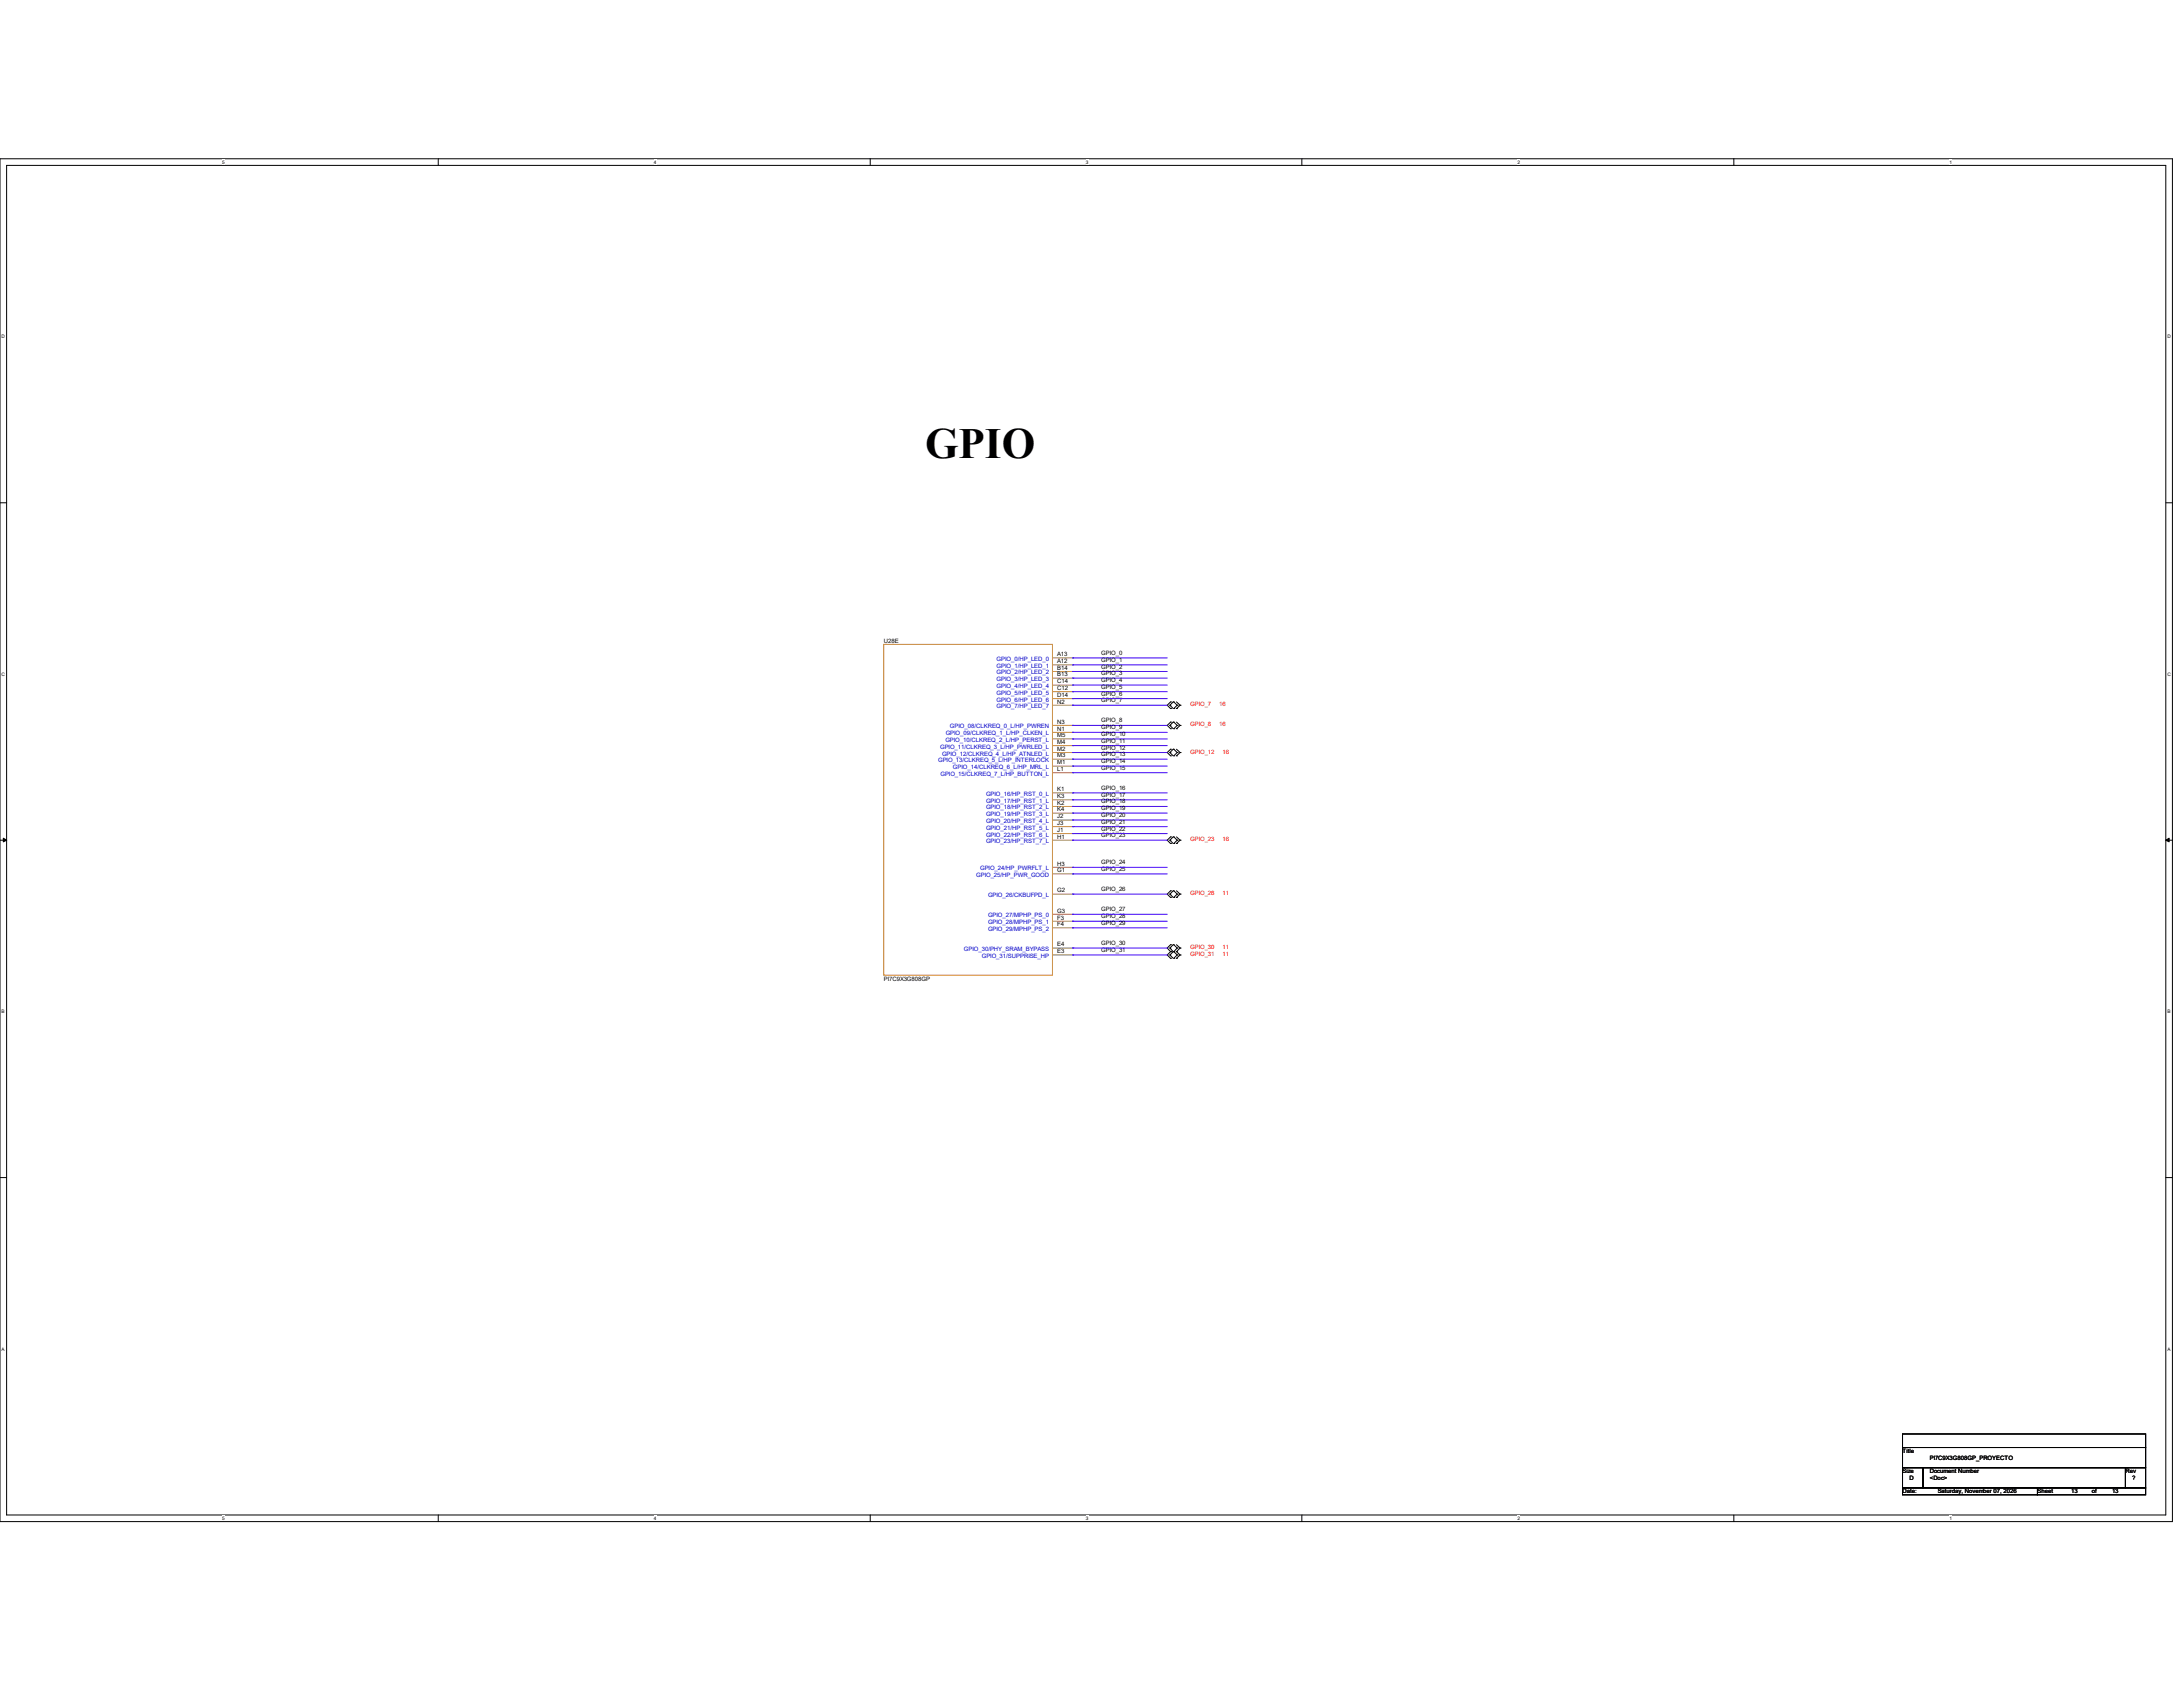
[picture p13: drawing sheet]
<svg xmlns="http://www.w3.org/2000/svg" width="279mm" height="216mm" viewBox="0 0 279 216" stroke-linecap="round" stroke-linejoin="round" font-family="sans-serif">
<defs><g id="words">
<text font-size="5.5" x="118.4" y="58.7">GPIO</text>
<g font-size=".8">
<text x="113.1" y="82.3">U28E</text>
<text x="135.3" y="84">A13</text>
<text x="140.9" y="83.8">GPIO_0</text>
<text x="135.3" y="84.9">A12</text>
<text x="135.3" y="85.7">B14</text>
<text x="135.3" y="86.6">B13</text>
<text x="135.3" y="87.5">C14</text>
<text x="135.3" y="88.3">C12</text>
<text x="135.3" y="89.2">D14</text>
<text x="140.9" y="84.7">GPIO_1</text>
<text x="140.9" y="85.6">GPIO_2</text>
<text x="140.9" y="86.4">GPIO_3</text>
<text x="140.9" y="87.3">GPIO_4</text>
<text x="140.9" y="88.1">GPIO_5</text>
<text x="140.9" y="89.9">GPIO_7</text>
<text x="140.9" y="89">GPIO_6</text>
<text x="135.3" y="95.2">M4</text>
<text x="135.3" y="94.4">M5</text>
<text x="135.3" y="93.5">N1</text>
<text x="135.3" y="92.6">N3</text>
<text x="135.3" y="90">N2</text>
<text x="140.9" y="92.5">GPIO_8</text>
<text x="140.9" y="93.3">GPIO_9</text>
<text x="140.9" y="94.2">GPIO_10</text>
<text x="140.9" y="95">GPIO_11</text>
<text x="140.9" y="95.9">GPIO_12</text>
<text x="135.3" y="98.7">L1</text>
<text x="135.3" y="97.8">M1</text>
<text x="135.3" y="96.9">M3</text>
<text x="135.3" y="96.1">M2</text>
<text x="135.3" y="101.3">K1</text>
<text x="140.9" y="96.8">GPIO_13</text>
<text x="140.9" y="98.5">GPIO_15</text>
<text x="140.9" y="97.7">GPIO_14</text>
<text x="140.9" y="101.1">GPIO_16</text>
<text x="140.9" y="102">GPIO_17</text>
<text x="135.3" y="102.1">K3</text>
<text x="135.3" y="103">K2</text>
<text x="135.3" y="103.8">K4</text>
<text x="135.3" y="104.7">J2</text>
<text x="135.3" y="105.6">J3</text>
<text x="135.3" y="106.5">J1</text>
<text x="135.3" y="107.3">H1</text>
<text x="140.9" y="102.8">GPIO_18</text>
<text x="140.9" y="103.7">GPIO_19</text>
<text x="140.9" y="104.6">GPIO_20</text>
<text x="140.9" y="105.4">GPIO_21</text>
<text x="140.9" y="107.1">GPIO_23</text>
<text x="140.9" y="106.3">GPIO_22</text>
<text x="135.3" y="110.8">H3</text>
<text x="135.3" y="111.6">G1</text>
<text x="140.9" y="111.5">GPIO_25</text>
<text x="140.9" y="110.6">GPIO_24</text>
<text x="135.3" y="114.2">G2</text>
<text x="135.3" y="118.5">F4</text>
<text x="135.3" y="117.7">F3</text>
<text x="135.3" y="116.8">G3</text>
<text x="140.9" y="117.5">GPIO_28</text>
<text x="140.9" y="116.6">GPIO_27</text>
<text x="140.9" y="114">GPIO_26</text>
<text x="140.9" y="118.4">GPIO_29</text>
<text x="113.1" y="125.5">PI7C9X3G808GP</text>
<text x="135.3" y="121.1">E4</text>
<text x="135.3" y="122">E3</text>
<text x="140.9" y="121.8">GPIO_31</text>
<text x="140.9" y="120.9">GPIO_30</text>
<text x="243.5" y="186">Title</text>
<text x="243.5" y="188.6">Size</text>
<text x="243.5" y="191.1">Date:</text>
<text x="244.4" y="189.4">D</text>
<text x="247" y="188.6">Document Number</text>
<text x="247" y="189.4">&lt;Doc&gt;</text>
<text x="247" y="186.8">PI7C9X3G808GP_PROYECTO</text>
<text x="248" y="191.1">Saturday, November 07, 2026</text>
<text x="260.8" y="191.1">Sheet</text>
<text x="265.1" y="191.1">13</text>
<text x="267.7" y="191.1">of</text>
<text x="270.3" y="191.1">13</text>
<text x="272" y="188.6">Rev</text>
<text x="272.9" y="189.4">?</text>
</g>
<g font-size=".8" fill="#00c">
<text x="127.6" y="84.6">GPIO_0/HP_LED_0</text>
<text x="127.6" y="85.5">GPIO_1/HP_LED_1</text>
<text x="127.6" y="86.3">GPIO_2/HP_LED_2</text>
<text x="127.6" y="87.2">GPIO_3/HP_LED_3</text>
<text x="127.6" y="88.1">GPIO_4/HP_LED_4</text>
<text x="127.6" y="88.9">GPIO_5/HP_LED_5</text>
<text x="127.6" y="89.8">GPIO_6/HP_LED_6</text>
<text x="120.3" y="95.8">GPIO_11/CLKREQ_3_L/HP_PWRLED_L</text>
<text x="121" y="95">GPIO_10/CLKREQ_2_L/HP_PERST_L</text>
<text x="121" y="94.1">GPIO_09/CLKREQ_1_L/HP_CLKEN_L</text>
<text x="121.6" y="93.2">GPIO_08/CLKREQ_0_L/HP_PWREN</text>
<text x="127.6" y="90.6">GPIO_7/HP_LED_7</text>
<text x="120.1" y="97.5">GPIO_13/CLKREQ_5_L/HP_INTERLOCK</text>
<text x="120.4" y="99.3">GPIO_15/CLKREQ_7_L/HP_BUTTON_L</text>
<text x="120.6" y="96.7">GPIO_12/CLKREQ_4_L/HP_ATNLED_L</text>
<text x="122" y="98.4">GPIO_14/CLKREQ_6_L/HP_MRL_L</text>
<text x="126.2" y="101.9">GPIO_16/HP_RST_0_L</text>
<text x="126.2" y="102.7">GPIO_17/HP_RST_1_L</text>
<text x="126.2" y="103.6">GPIO_18/HP_RST_2_L</text>
<text x="126.2" y="104.4">GPIO_19/HP_RST_3_L</text>
<text x="126.2" y="105.3">GPIO_20/HP_RST_4_L</text>
<text x="126.2" y="106.2">GPIO_21/HP_RST_5_L</text>
<text x="126.2" y="107.1">GPIO_22/HP_RST_6_L</text>
<text x="126.2" y="107.9">GPIO_23/HP_RST_7_L</text>
<text x="124.9" y="112.2">GPIO_25/HP_PWR_GOOD</text>
<text x="125.4" y="111.4">GPIO_24/HP_PWRFLT_L</text>
<text x="126.5" y="114.8">GPIO_26/CKBUFPD_L</text>
<text x="126.5" y="119.1">GPIO_29/MPHP_PS_2</text>
<text x="126.5" y="118.3">GPIO_28/MPHP_PS_1</text>
<text x="126.5" y="117.4">GPIO_27/MPHP_PS_0</text>
<text x="123.4" y="121.7">GPIO_30/PHY_SRAM_BYPASS</text>
<text x="125.7" y="122.6">GPIO_31/SUPPRISE_HP</text>
</g>
<g font-size=".8" fill="#f00">
<text x="152.3" y="93">GPIO_8</text>
<text x="152.3" y="90.4">GPIO_7</text>
<text x="156.1" y="93">16</text>
<text x="156.1" y="90.4">16</text>
<text x="152.3" y="96.4">GPIO_12</text>
<text x="156.5" y="96.4">16</text>
<text x="152.3" y="107.7">GPIO_23</text>
<text x="156.5" y="107.7">16</text>
<text x="152.3" y="114.6">GPIO_26</text>
<text x="156.5" y="114.6">11</text>
<text x="152.3" y="122.3">GPIO_31</text>
<text x="152.3" y="121.5">GPIO_30</text>
<text x="156.5" y="122.3">11</text>
<text x="156.5" y="121.5">11</text>
</g>
<g font-size=".6">
<text x="28.4" y="21">5</text>
<text x="83.7" y="21">4</text>
<text x="139" y="21">3</text>
<text x="194.2" y="21">2</text>
<text x="249.5" y="21">1</text>
<text x=".2" y="43.3">D</text>
<text x="277.4" y="43.3">D</text>
<text x=".2" y="86.5">C</text>
<text x="277.4" y="86.5">C</text>
<text x=".2" y="129.7">B</text>
<text x="277.4" y="129.7">B</text>
<text x=".2" y="172.8">A</text>
<text x="277.4" y="172.8">A</text>
<text x="28.4" y="194.5">5</text>
<text x="83.7" y="194.5">4</text>
<text x="139" y="194.5">3</text>
<text x="194.2" y="194.5">2</text>
<text x="249.5" y="194.5">1</text>
</g>
</g></defs>
<path d="M0 20.3h278v174.4h-278zM.8 21.2h276.4v172.7h-276.4z" fill="none" stroke="#000" stroke-width=".13"/>
<g fill="#fff">
<path d="M28.4 20.4h.3v.7h-.3z"/>
<path d="M28.4 194h.3v.6h-.3z"/>
</g>
<path d="M56.1 20.3v.9M56.1 193.9v.8" fill="none" stroke="#000" stroke-width=".13"/>
<g fill="#fff">
<path d="M83.7 20.4h.3v.7h-.3z"/>
<path d="M83.7 194h.3v.6h-.3z"/>
</g>
<path d="M111.4 20.3v.9M111.4 193.9v.8" fill="none" stroke="#000" stroke-width=".13"/>
<g fill="#fff">
<path d="M139 20.4h.3v.7h-.3z"/>
<path d="M139 194h.3v.6h-.3z"/>
</g>
<path d="M166.6 20.3v.9M166.6 193.9v.8" fill="none" stroke="#000" stroke-width=".13"/>
<g fill="#fff">
<path d="M194.2 20.4h.3v.7h-.3z"/>
<path d="M194.2 194h.3v.6h-.3z"/>
</g>
<path d="M221.9 20.3v.9M221.9 193.9v.8" fill="none" stroke="#000" stroke-width=".13"/>
<g fill="#fff">
<path d="M249.5 20.4h.3v.7h-.3z"/>
<path d="M249.5 194h.3v.6h-.3z"/>
<path d="M.2 42.8h.4v.6h-.4z"/>
<path d="M277.4 42.8h.4v.6h-.4z"/>
<path d="M.2 85.9h.4v.7h-.4z"/>
<path d="M277.4 85.9h.4v.7h-.4z"/>
</g>
<path d="M0 64.3h.8M277.2 64.3h.8" fill="none" stroke="#000" stroke-width=".13"/>
<g fill="#fff">
<path d="M.2 129.1h.4v.7h-.4z"/>
<path d="M277.4 129.1h.4v.7h-.4z"/>
</g>
<path d="M0 107.5h.8M277.2 107.5h.8" fill="none" stroke="#000" stroke-width=".13"/>
<path d="M.4 107.3l.4 .2-.4 .2zM277.2 107.5l.4-.2v.4z" fill="#000" stroke="#000" stroke-width=".13"/>
<g fill="#fff">
<path d="M.2 172.3h.4v.7h-.4z"/>
<path d="M277.4 172.3h.4v.7h-.4z"/>
</g>
<g fill="none" stroke="#000" stroke-width=".13">
<path d="M149.7 92.8h.1M149.7 96.3h.1M149.7 90.3h.1M149.7 92.8l.5 .5M149.7 96.3l.5 .4M149.7 90.3l.5 .4M149.8 93.3h.1M149.8 92.4h.1M149.8 96.7h.1M149.8 95.9h.1M149.8 90.7h.1M149.8 89.8h.1"/>
<path d="M149.8 92.4l-.4 .4 .4 .5M149.8 95.9l-.4 .4 .4 .4M149.8 89.8l-.4 .5 .4 .4M150.2 92.4h.1M150.2 95.9h.1M150.2 89.8h.1M150.2 92.4l-.5 .4M150.2 95.9l-.5 .4M150.2 89.8l-.5 .5M150.2 93.3h.1M150.2 96.7h.1M150.2 90.7h.1"/>
<path d="M150.2 92.4l.5 .4M150.2 95.9l.5 .4M150.2 89.8l.5 .5M150.6 93.3h.1M150.6 96.7h.1M150.6 90.7h.1M150.6 92.4l.4 .4M150.6 95.9l.4 .4M150.6 89.8l.4 .5M150.7 92.8h.1M150.7 96.3h.1M150.7 90.3h.1"/>
<path d="M150.7 92.8l-.5 .5M150.7 96.3l-.5 .4M150.7 90.3l-.5 .4M151 92.8h.1M151 96.3h.1M151 90.3h.1M151 92.8l-.4 .5M151 96.3l-.4 .4M151 90.3l-.4 .4M149.7 107.5h.1M149.7 114.4h.1M149.7 107.5l.5 .4"/>
<path d="M149.7 114.4l.5 .5M149.8 107.9h.1M149.8 107.1h.1M149.8 114.9h.1M149.8 114h.1M149.8 107.1l-.4 .4 .4 .4M149.8 114l-.4 .4 .4 .5M150.2 107.1h.1M150.2 114h.1M150.2 107.1l-.5 .4M150.2 114l-.5 .4M150.2 107.9h.1"/>
<path d="M150.2 114.9h.1M150.2 107.1l.5 .4M150.2 114l.5 .4M150.6 107.9h.1M150.6 114.9h.1M150.6 107.1l.4 .4M150.6 114l.4 .4M150.7 107.5h.1M150.7 114.4h.1M150.7 107.5l-.5 .4M150.7 114.4l-.5 .5M151 107.5h.1"/>
<path d="M151 114.4h.1M151 107.5l-.4 .4M151 114.4l-.4 .5M149.7 122.2h.1M149.7 121.3h.1M149.7 122.2l.5 .4M149.7 121.3l.5 .5M149.8 122.6h.1M149.8 121.8h.1M149.8 120.9h.1M149.8 121.8l-.4 .4 .4 .4M149.8 120.9l-.4 .4 .4 .5"/>
<path d="M150.2 121.8h.1M150.2 120.9h.1M150.2 121.8l-.5 .4M150.2 120.9l-.5 .4M150.2 122.6h.1M150.2 121.8l.5 .4M150.2 120.9l.5 .4M150.6 122.6h.1M150.6 121.8h.1M150.6 121.8l.4 .4M150.6 120.9l.4 .4M150.7 122.2h.1"/>
<path d="M150.7 121.3h.1M150.7 122.2l-.5 .4M150.7 121.3l-.5 .5M151 122.2h.1M151 121.3h.1M151 122.2l-.4 .4M151 121.3l-.4 .5M0 150.7h.8M277.2 150.7h.8M243.5 183.5h31.1v1.8h-31.1zM243.5 185.3h31.1v2.5h-31.1zM243.5 187.8h2.6v2.6h-2.6z"/>
<path d="M243.5 190.4h17.3v.9h-17.3zM246.1 187.8h25.9v2.6h-25.9zM260.8 190.4h13.8v.9h-13.8zM272 187.8h2.6v2.6h-2.6z"/>
</g>
<path d="M113.1 82.5h21.6v42.3h-21.6z" fill="none" stroke="#cc8006" stroke-width=".13"/>
<g fill="none" stroke="#a84" stroke-width=".13">
<path d="M134.7 98.9h2.6M134.7 98h2.6M134.7 97.2h2.6M134.7 96.3h2.6M134.7 95.4h2.6M134.7 94.6h2.6M134.7 93.7h2.6M134.7 92.8h2.6M134.7 84.2h2.6M134.7 85.1h2.6M134.7 85.9h2.6M134.7 86.8h2.6"/>
<path d="M134.7 87.7h2.6M134.7 88.5h2.6M134.7 89.4h2.6M134.7 90.3h2.6M137.3 98.9h.1M137.3 98h.1M137.3 97.2h.1M137.3 96.3h.1M137.3 95.4h.1M137.3 94.6h.1M137.3 93.7h.1M137.3 92.8h.1"/>
<path d="M137.3 84.2h.1M137.3 85.1h.1M137.3 85.9h.1M137.3 86.8h.1M137.3 87.7h.1M137.3 88.5h.1M137.3 89.4h.1M137.3 90.3h.1M134.7 114.4h2.6M134.7 118.7h2.6M134.7 117.9h2.6M134.7 117h2.6"/>
<path d="M134.7 101.5h2.6M134.7 102.4h2.6M134.7 103.2h2.6M134.7 104.1h2.6M134.7 104.9h2.6M134.7 105.8h2.6M134.7 106.7h2.6M134.7 107.5h2.6M134.7 111h2.6M134.7 111.8h2.6M137.3 114.4h.1M137.3 118.7h.1"/>
<path d="M137.3 117.9h.1M137.3 117h.1M137.3 101.5h.1M137.3 102.4h.1M137.3 103.2h.1M137.3 104.1h.1M137.3 104.9h.1M137.3 105.8h.1M137.3 106.7h.1M137.3 107.5h.1M137.3 111h.1M137.3 111.8h.1"/>
<path d="M134.7 121.3h2.6M134.7 122.2h2.6M137.3 121.3h.1M137.3 122.2h.1"/>
</g>
<g fill="none" stroke="#4200ff" stroke-width=".13">
<path d="M137.3 84.2h.1M137.3 85.1h.1M137.3 85.9h.1M137.3 86.8h.1M137.3 87.7h.1M137.3 88.5h.1M137.3 92.8h.1M137.3 93.7h.1M137.3 94.6h.1M137.3 95.4h.1M137.3 96.3h.1M137.3 97.2h.1"/>
<path d="M137.3 90.3h.1M137.3 89.4h.1M137.3 98.9h.1M137.3 98h.1M137.3 84.2h12.1M137.3 85.1h12.1M137.3 85.9h12.1M137.3 86.8h12.1M137.3 87.7h12.1M137.3 88.5h12.1M137.3 92.8h12.1M137.3 93.7h12.1"/>
<path d="M137.3 94.6h12.1M137.3 95.4h12.1M137.3 96.3h12.1M137.3 97.2h12.1M137.3 90.3h12.1M137.3 89.4h12.1M137.3 98.9h12.1M137.3 98h12.1M137.3 101.5h.1M137.3 102.4h.1M137.3 103.2h.1M137.3 104.1h.1"/>
<path d="M137.3 104.9h.1M137.3 105.8h.1M137.3 107.5h.1M137.3 106.7h.1M137.3 111.8h.1M137.3 111h.1M137.3 117.9h.1M137.3 117h.1M137.3 114.4h.1M137.3 118.7h.1M137.3 101.5h12.1M137.3 102.4h12.1"/>
<path d="M137.3 103.2h12.1M137.3 104.1h12.1M137.3 104.9h12.1M137.3 105.8h12.1M137.3 107.5h12.1M137.3 106.7h12.1M137.3 111.8h12.1M137.3 111h12.1M137.3 117.9h12.1M137.3 117h12.1M137.3 114.4h12.1M137.3 118.7h12.1"/>
<path d="M137.3 122.2h.1M137.3 121.3h.1M137.3 122.2h12.1M137.3 121.3h12.1"/>
</g>
<use href="#words"/>
</svg>
